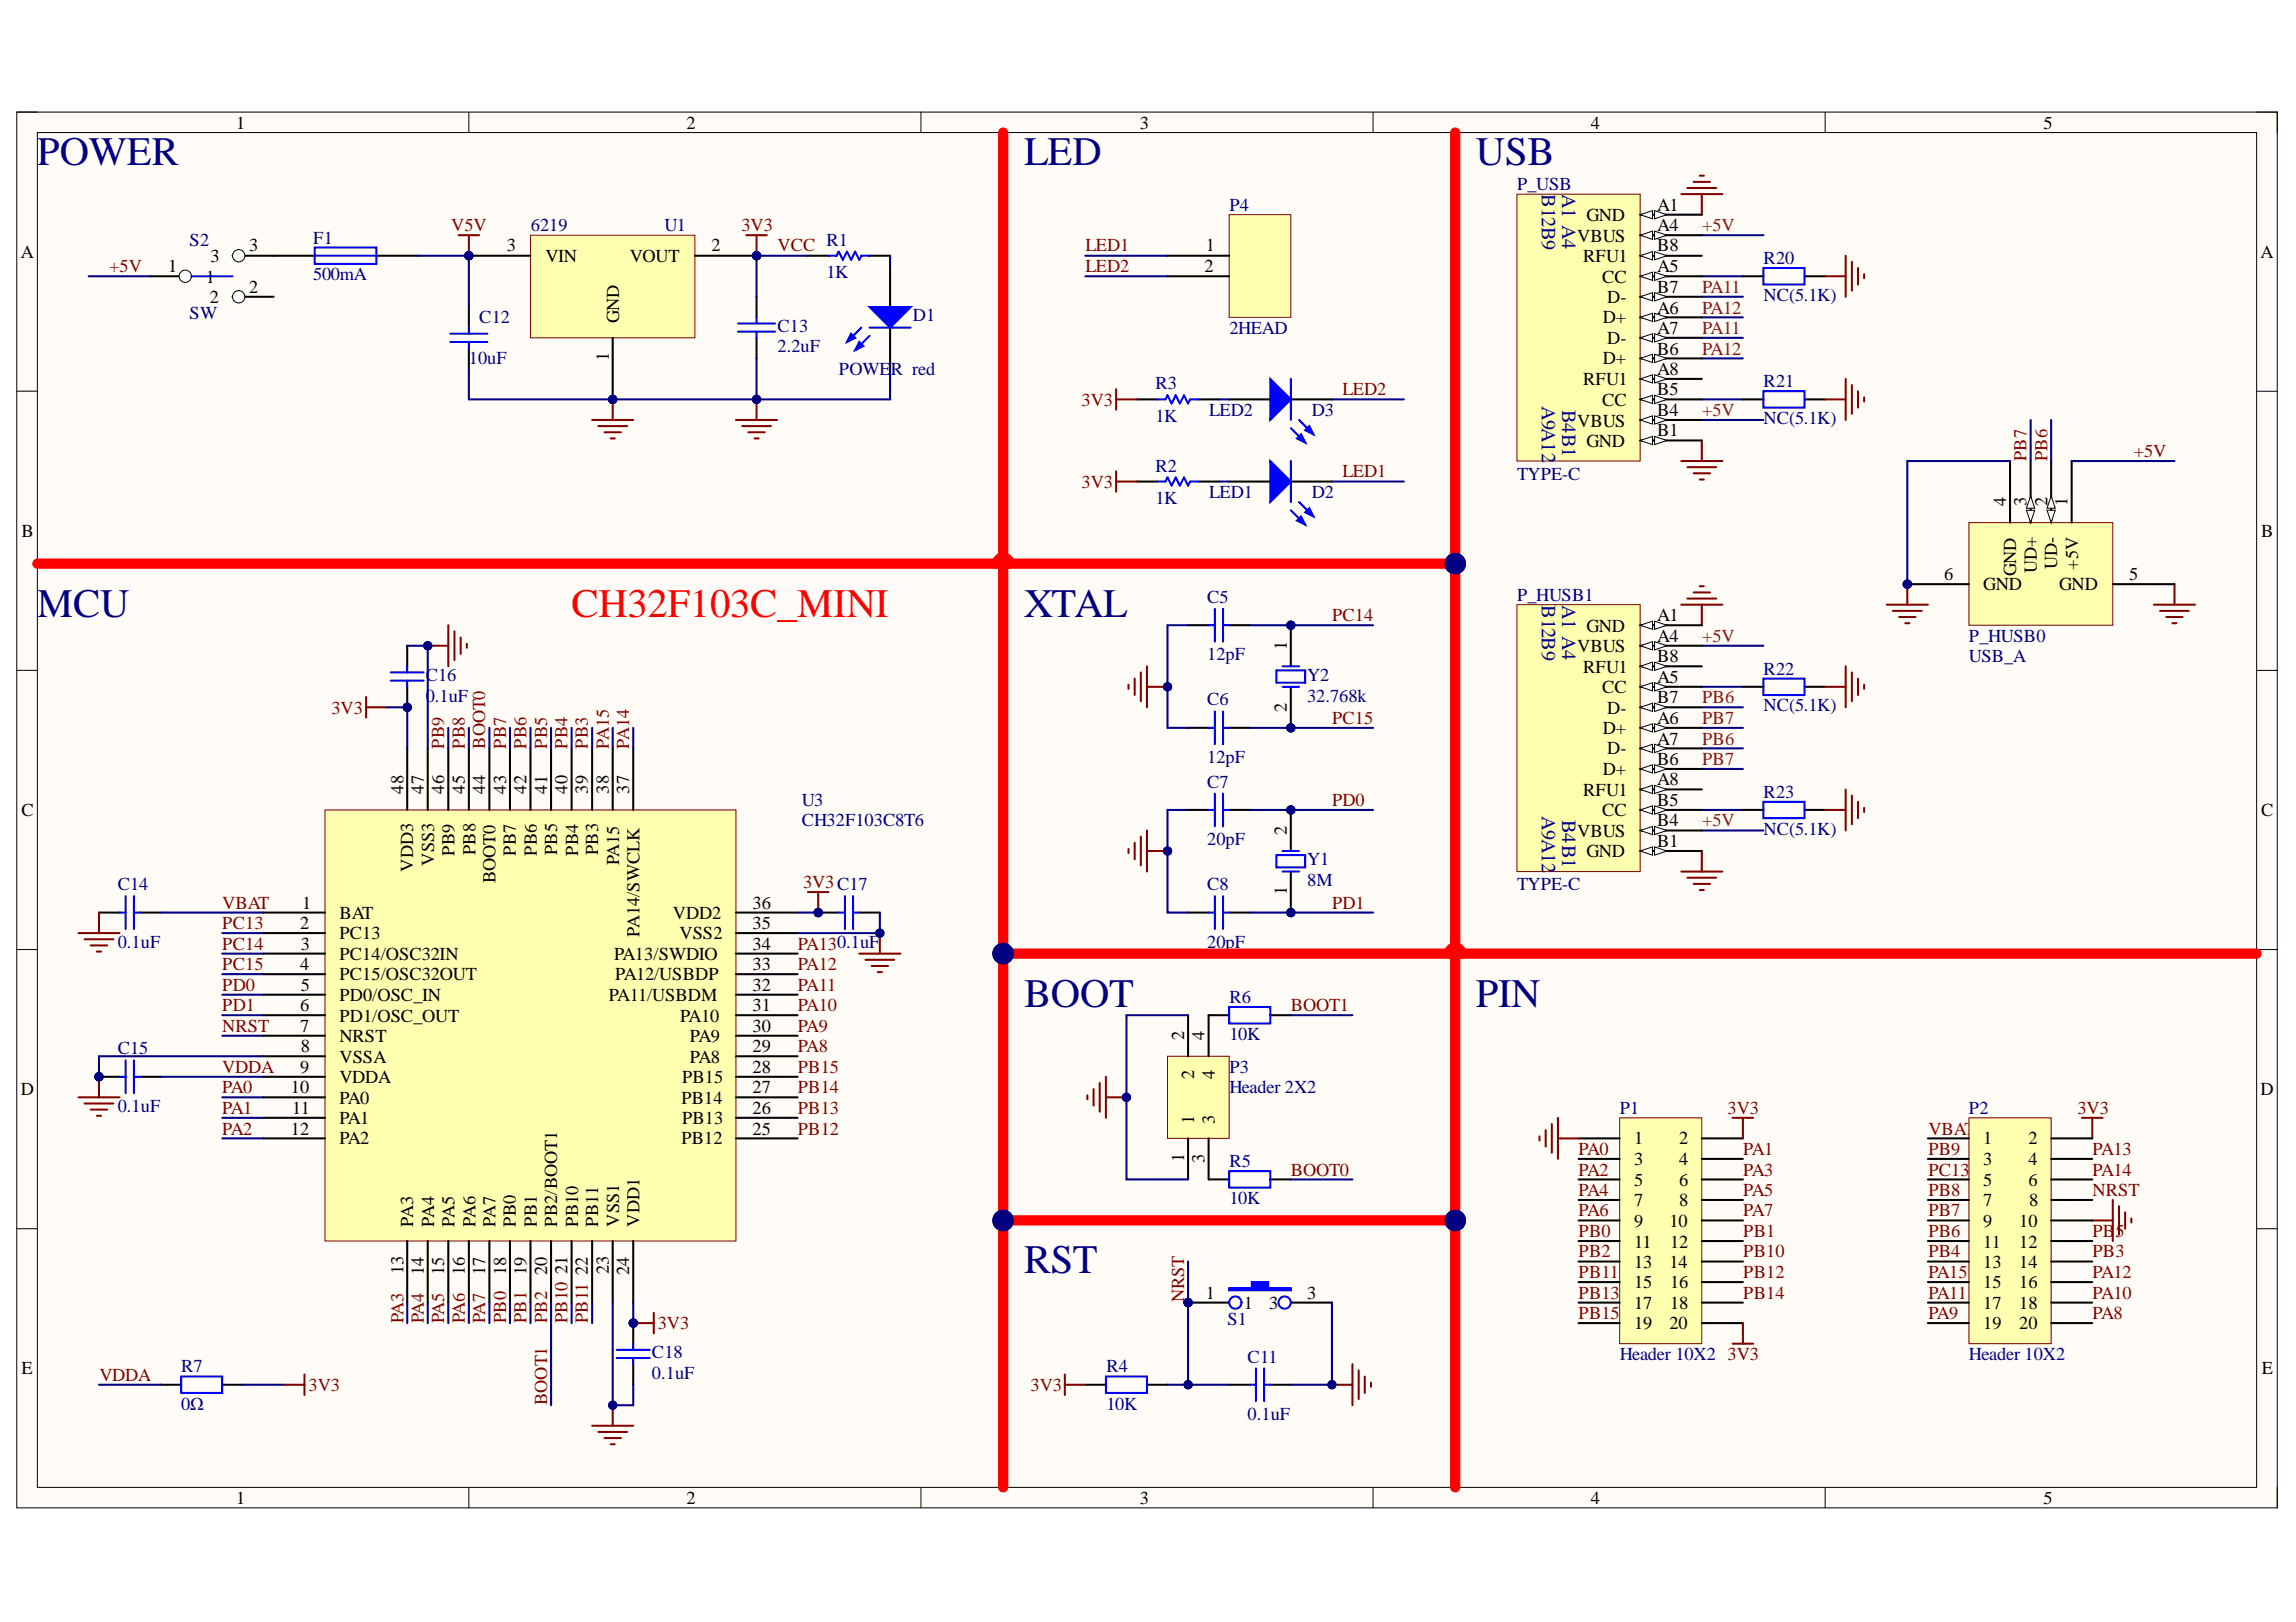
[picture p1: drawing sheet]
<svg xmlns="http://www.w3.org/2000/svg" width="297mm" height="210mm" viewBox="0 0 297 210" stroke-linecap="round" stroke-linejoin="round" font-family="sans-serif">
<defs><g id="words">
<g font-size="5.2" fill="#000080">
<text x="4.8" y="21.3">POWER</text>
<text x="132.5" y="21.3">LED</text>
<text x="190.9" y="21.3">USB</text>
<text x="4.8" y="79.8">MCU</text>
<text x="132.5" y="79.8">XTAL</text>
<text x="132.5" y="130.3">BOOT</text>
<text x="190.9" y="130.3">PIN</text>
<text x="132.5" y="164.7">RST</text>
</g>
<text font-size="5.2" fill="#f00" x="73.9" y="79.8">CH32F103C_MINI</text>
<g font-size="2.6" fill="#000080">
<text x="199.5" y="25.1" transform="rotate(90 199.5 25.1)">B12B9</text>
<text x="202.1" y="25.1" transform="rotate(90 202.1 25.1)">A1 A4</text>
<text x="199.5" y="52.5" transform="rotate(90 199.5 52.5)">A9A12</text>
<text x="202.1" y="53" transform="rotate(90 202.1 53)">B4B1</text>
<text x="199.5" y="78.3" transform="rotate(90 199.5 78.3)">B12B9</text>
<text x="202.1" y="78.3" transform="rotate(90 202.1 78.3)">A1 A4</text>
<text x="199.5" y="105.6" transform="rotate(90 199.5 105.6)">A9A12</text>
<text x="202.1" y="106.2" transform="rotate(90 202.1 106.2)">B4B1</text>
</g>
<g font-size="2.4">
<text x="30.5" y="16.6">1</text>
<text x="88.8" y="16.6">2</text>
<text x="147.5" y="16.6">3</text>
<text x="205.8" y="16.6">4</text>
<text x="264.4" y="16.6">5</text>
<text x="205.2" y="28.6">GND</text>
<text x="214.4" y="27.3">A1</text>
<text x="214.4" y="29.9">A4</text>
<text x="2.7" y="33.4">A</text>
<text x="21.7" y="35.2">1</text>
<text x="27.2" y="33.9">3</text>
<text x="32.2" y="32.5">3</text>
<text x="65.6" y="32.5">3</text>
<text x="70.6" y="33.9">VIN</text>
<text x="81.5" y="33.9">VOUT</text>
<text x="92" y="32.5">2</text>
<text x="155.8" y="35.2">2</text>
<text x="156" y="32.5">1</text>
<text x="204.1" y="31.3">VBUS</text>
<text x="204.8" y="33.9">RFU1</text>
<text x="214.4" y="32.5">B8</text>
<text x="214.4" y="35.2">A5</text>
<text x="292.5" y="33.4">A</text>
<text x="26.6" y="36.6">1</text>
<text x="27.2" y="39.2">2</text>
<text x="32.2" y="37.9">2</text>
<text x="80.1" y="41.8" transform="rotate(-90 80.1 41.8)">GND</text>
<text x="207.3" y="36.6">CC</text>
<text x="207.3" y="41.8">D+</text>
<text x="207.9" y="39.2">D-</text>
<text x="214.4" y="37.9">B7</text>
<text x="214.4" y="40.6">A6</text>
<text x="78.8" y="46.7" transform="rotate(-90 78.8 46.7)">1</text>
<text x="207.3" y="47.2">D+</text>
<text x="207.9" y="44.5">D-</text>
<text x="214.4" y="45.9">B6</text>
<text x="214.4" y="43.2">A7</text>
<text x="204.8" y="49.9">RFU1</text>
<text x="207.3" y="52.5">CC</text>
<text x="214.4" y="53.8">B4</text>
<text x="214.4" y="51.1">B5</text>
<text x="214.4" y="48.5">A8</text>
<text x="204.1" y="55.2">VBUS</text>
<text x="205.2" y="57.8">GND</text>
<text x="214.4" y="56.5">B1</text>
<text x="259.5" y="65.5" transform="rotate(-90 259.5 65.5)">4</text>
<text x="262.2" y="65.5" transform="rotate(-90 262.2 65.5)">3</text>
<text x="264.9" y="65.5" transform="rotate(-90 264.9 65.5)">2</text>
<text x="267.5" y="65.5" transform="rotate(-90 267.5 65.5)">1</text>
<text x="2.8" y="69.5">B</text>
<text x="292.5" y="69.5">B</text>
<text x="251.5" y="75.1">6</text>
<text x="256.6" y="76.4">GND</text>
<text x="260.8" y="74.6" transform="rotate(-90 260.8 74.6)">GND</text>
<text x="263.5" y="74.2" transform="rotate(-90 263.5 74.2)">UD+</text>
<text x="266.1" y="73.6" transform="rotate(-90 266.1 73.6)">UD-</text>
<text x="266.4" y="76.4">GND</text>
<text x="268.9" y="73.7" transform="rotate(-90 268.9 73.7)">+5V</text>
<text x="275.5" y="75.1">5</text>
<text x="205.2" y="81.7">GND</text>
<text x="214.4" y="80.4">A1</text>
<text x="214.4" y="83.1">A4</text>
<text x="166.5" y="84.1" transform="rotate(-90 166.5 84.1)">1</text>
<text x="204.1" y="84.4">VBUS</text>
<text x="204.8" y="87.1">RFU1</text>
<text x="207.3" y="89.7">CC</text>
<text x="214.4" y="85.7">B8</text>
<text x="214.4" y="88.3">A5</text>
<text x="166.5" y="92.1" transform="rotate(-90 166.5 92.1)">2</text>
<text x="207.3" y="95">D+</text>
<text x="207.9" y="92.4">D-</text>
<text x="214.4" y="91">B7</text>
<text x="214.4" y="93.7">A6</text>
<text x="207.3" y="100.3">D+</text>
<text x="207.9" y="97.6">D-</text>
<text x="214.4" y="99">B6</text>
<text x="214.4" y="96.4">A7</text>
<text x="214.4" y="101.6">A8</text>
<text x="2.8" y="105.7">C</text>
<text x="52.2" y="102.7" transform="rotate(-90 52.2 102.7)">48</text>
<text x="54.8" y="102.7" transform="rotate(-90 54.8 102.7)">47</text>
<text x="57.4" y="102.7" transform="rotate(-90 57.4 102.7)">46</text>
<text x="60.1" y="102.7" transform="rotate(-90 60.1 102.7)">45</text>
<text x="62.8" y="102.7" transform="rotate(-90 62.8 102.7)">44</text>
<text x="65.5" y="102.7" transform="rotate(-90 65.5 102.7)">43</text>
<text x="68.1" y="102.7" transform="rotate(-90 68.1 102.7)">42</text>
<text x="70.8" y="102.7" transform="rotate(-90 70.8 102.7)">41</text>
<text x="73.4" y="102.7" transform="rotate(-90 73.4 102.7)">40</text>
<text x="76.1" y="102.7" transform="rotate(-90 76.1 102.7)">39</text>
<text x="78.8" y="102.7" transform="rotate(-90 78.8 102.7)">38</text>
<text x="81.4" y="102.7" transform="rotate(-90 81.4 102.7)">37</text>
<text x="204.8" y="103">RFU1</text>
<text x="207.3" y="105.7">CC</text>
<text x="214.4" y="106.9">B4</text>
<text x="214.4" y="104.3">B5</text>
<text x="292.5" y="105.7">C</text>
<text x="53.5" y="112.8" transform="rotate(-90 53.5 112.8)">VDD3</text>
<text x="56.2" y="112.1" transform="rotate(-90 56.2 112.1)">VSS3</text>
<text x="58.8" y="110.7" transform="rotate(-90 58.8 110.7)">PB9</text>
<text x="61.5" y="110.6" transform="rotate(-90 61.5 110.6)">PB8</text>
<text x="66.7" y="110.7" transform="rotate(-90 66.7 110.7)">PB7</text>
<text x="69.5" y="110.7" transform="rotate(-90 69.5 110.7)">PB6</text>
<text x="72.1" y="110.6" transform="rotate(-90 72.1 110.6)">PB5</text>
<text x="74.8" y="110.7" transform="rotate(-90 74.8 110.7)">PB4</text>
<text x="77.4" y="110.6" transform="rotate(-90 77.4 110.6)">PB3</text>
<text x="80.1" y="112" transform="rotate(-90 80.1 112)">PA15</text>
<text x="166.5" y="108" transform="rotate(-90 166.5 108)">2</text>
<text x="204.1" y="108.3">VBUS</text>
<text x="205.2" y="110.9">GND</text>
<text x="214.4" y="109.6">B1</text>
<text x="39.1" y="117.6">1</text>
<text x="43.9" y="118.9">BAT</text>
<text x="64.1" y="114.3" transform="rotate(-90 64.1 114.3)">BOOT0</text>
<text x="87.1" y="118.9">VDD2</text>
<text x="97.4" y="117.6">36</text>
<text x="166.5" y="115.8" transform="rotate(-90 166.5 115.8)">1</text>
<text x="38.8" y="120.2">2</text>
<text x="38.8" y="125.5">4</text>
<text x="38.9" y="122.9">3</text>
<text x="43.9" y="121.6">PC13</text>
<text x="43.9" y="124.3">PC14/OSC32IN</text>
<text x="79.4" y="124.3">PA13/SWDIO</text>
<text x="82.7" y="121.2" transform="rotate(-90 82.7 121.2)">PA14/SWCLK</text>
<text x="87.9" y="121.6">VSS2</text>
<text x="97.4" y="125.5">33</text>
<text x="97.4" y="122.9">34</text>
<text x="97.4" y="120.2">35</text>
<text x="38.8" y="130.8">6</text>
<text x="38.9" y="128.2">5</text>
<text x="43.9" y="126.9">PC15/OSC32OUT</text>
<text x="43.9" y="129.5">PD0/OSC_IN</text>
<text x="78.8" y="129.5">PA11/USBDM</text>
<text x="79.6" y="126.9">PA12/USBDP</text>
<text x="97.4" y="130.8">31</text>
<text x="97.4" y="128.2">32</text>
<text x="38.8" y="133.6">7</text>
<text x="38.9" y="136.2">8</text>
<text x="43.9" y="132.2">PD1/OSC_OUT</text>
<text x="43.9" y="134.8">NRST</text>
<text x="43.9" y="137.5">VSSA</text>
<text x="88" y="132.2">PA10</text>
<text x="89.3" y="137.5">PA8</text>
<text x="89.3" y="134.8">PA9</text>
<text x="97.4" y="136.2">29</text>
<text x="97.4" y="133.6">30</text>
<text x="153.2" y="134.6" transform="rotate(-90 153.2 134.6)">2</text>
<text x="155.8" y="134.6" transform="rotate(-90 155.8 134.6)">4</text>
<text x="2.7" y="141.8">D</text>
<text x="37.6" y="141.5">10</text>
<text x="38.8" y="138.8">9</text>
<text x="43.9" y="140.1">VDDA</text>
<text x="43.9" y="142.9">PA0</text>
<text x="88.2" y="142.9">PB14</text>
<text x="88.2" y="140.1">PB15</text>
<text x="97.4" y="141.5">27</text>
<text x="97.4" y="138.8">28</text>
<text x="154.5" y="139.6" transform="rotate(-90 154.5 139.6)">2</text>
<text x="157.2" y="139.6" transform="rotate(-90 157.2 139.6)">4</text>
<text x="292.5" y="141.8">D</text>
<text x="37.6" y="146.8">12</text>
<text x="37.8" y="144.1">11</text>
<text x="43.9" y="145.5">PA1</text>
<text x="43.9" y="148.1">PA2</text>
<text x="88.2" y="148.1">PB12</text>
<text x="88.2" y="145.5">PB13</text>
<text x="97.4" y="146.8">25</text>
<text x="97.4" y="144.1">26</text>
<text x="154.5" y="145.5" transform="rotate(-90 154.5 145.5)">1</text>
<text x="157.2" y="145.5" transform="rotate(-90 157.2 145.5)">3</text>
<text x="211.4" y="148.1">1</text>
<text x="217.2" y="148.1">2</text>
<text x="256.6" y="148.1">1</text>
<text x="262.4" y="148.1">2</text>
<text x="153.2" y="150.4" transform="rotate(-90 153.2 150.4)">1</text>
<text x="155.8" y="150.5" transform="rotate(-90 155.8 150.5)">3</text>
<text x="211.4" y="150.8">3</text>
<text x="211.4" y="153.4">5</text>
<text x="217.2" y="150.8">4</text>
<text x="217.2" y="153.4">6</text>
<text x="256.6" y="150.8">3</text>
<text x="256.6" y="153.4">5</text>
<text x="262.4" y="150.8">4</text>
<text x="262.4" y="153.4">6</text>
<text x="53.5" y="158.7" transform="rotate(-90 53.5 158.7)">PA3</text>
<text x="56.2" y="158.7" transform="rotate(-90 56.2 158.7)">PA4</text>
<text x="58.8" y="158.7" transform="rotate(-90 58.8 158.7)">PA5</text>
<text x="61.5" y="158.7" transform="rotate(-90 61.5 158.7)">PA6</text>
<text x="64.1" y="158.7" transform="rotate(-90 64.1 158.7)">PA7</text>
<text x="66.7" y="158.7" transform="rotate(-90 66.7 158.7)">PB0</text>
<text x="69.5" y="158.7" transform="rotate(-90 69.5 158.7)">PB1</text>
<text x="72.1" y="158.7" transform="rotate(-90 72.1 158.7)">PB2/BOOT1</text>
<text x="74.8" y="158.7" transform="rotate(-90 74.8 158.7)">PB10</text>
<text x="77.4" y="158.7" transform="rotate(-90 77.4 158.7)">PB11</text>
<text x="80.1" y="158.7" transform="rotate(-90 80.1 158.7)">VSS1</text>
<text x="82.7" y="158.7" transform="rotate(-90 82.7 158.7)">VDD1</text>
<text x="211.4" y="156.1">7</text>
<text x="211.4" y="158.7">9</text>
<text x="211.4" y="161.4">11</text>
<text x="216" y="158.7">10</text>
<text x="216.1" y="161.4">12</text>
<text x="217.2" y="156.1">8</text>
<text x="256.6" y="156.1">7</text>
<text x="256.6" y="158.7">9</text>
<text x="256.6" y="161.4">11</text>
<text x="261.2" y="158.7">10</text>
<text x="261.2" y="161.4">12</text>
<text x="262.5" y="156.1">8</text>
<text x="52.2" y="164.9" transform="rotate(-90 52.2 164.9)">13</text>
<text x="54.8" y="165" transform="rotate(-90 54.8 165)">14</text>
<text x="57.4" y="165" transform="rotate(-90 57.4 165)">15</text>
<text x="60.1" y="165" transform="rotate(-90 60.1 165)">16</text>
<text x="62.8" y="165" transform="rotate(-90 62.8 165)">17</text>
<text x="65.5" y="165" transform="rotate(-90 65.5 165)">18</text>
<text x="68.1" y="165" transform="rotate(-90 68.1 165)">19</text>
<text x="70.8" y="165" transform="rotate(-90 70.8 165)">20</text>
<text x="73.4" y="164.8" transform="rotate(-90 73.4 164.8)">21</text>
<text x="76.1" y="165" transform="rotate(-90 76.1 165)">22</text>
<text x="78.8" y="164.9" transform="rotate(-90 78.8 164.9)">23</text>
<text x="81.4" y="165" transform="rotate(-90 81.4 165)">24</text>
<text x="211.4" y="164.1">13</text>
<text x="211.4" y="166.7">15</text>
<text x="216" y="164.1">14</text>
<text x="216.1" y="166.7">16</text>
<text x="256.6" y="164.1">13</text>
<text x="256.6" y="166.7">15</text>
<text x="261.2" y="164.1">14</text>
<text x="261.2" y="166.7">16</text>
<text x="156" y="168">1</text>
<text x="160.9" y="169.4">1</text>
<text x="164.2" y="169.4">3</text>
<text x="169.1" y="168">3</text>
<text x="211.4" y="169.4">17</text>
<text x="211.4" y="172">19</text>
<text x="216" y="172">20</text>
<text x="216.1" y="169.4">18</text>
<text x="256.6" y="169.4">17</text>
<text x="256.6" y="172">19</text>
<text x="261.2" y="169.4">18</text>
<text x="261.2" y="172">20</text>
<text x="2.8" y="177.8">E</text>
<text x="292.6" y="177.8">E</text>
<text x="30.5" y="194.6">1</text>
<text x="88.8" y="194.6">2</text>
<text x="147.5" y="194.6">3</text>
<text x="205.8" y="194.6">4</text>
<text x="264.4" y="194.6">5</text>
</g>
<g font-size="2.4" fill="#800000">
<text x="58.4" y="29.9">V5V</text>
<text x="95.9" y="29.9">3V3</text>
<text x="14.1" y="35.2">+5V</text>
<text x="100.6" y="32.5">VCC</text>
<text x="140.4" y="32.5">LED1</text>
<text x="140.4" y="35.2">LED2</text>
<text x="139.9" y="52.5">3V3</text>
<text x="173.7" y="51.1">LED2</text>
<text x="262.2" y="59.7" transform="rotate(-90 262.2 59.7)">PB7</text>
<text x="264.9" y="59.7" transform="rotate(-90 264.9 59.7)">PB6</text>
<text x="276" y="59.2">+5V</text>
<text x="139.9" y="63.1">3V3</text>
<text x="173.7" y="61.8">LED1</text>
<text x="172.3" y="80.4">PC14</text>
<text x="42.9" y="92.4">3V3</text>
<text x="172.3" y="93.7">PC15</text>
<text x="57.4" y="96.9" transform="rotate(-90 57.4 96.9)">PB9</text>
<text x="60.1" y="96.9" transform="rotate(-90 60.1 96.9)">PB8</text>
<text x="62.8" y="96.9" transform="rotate(-90 62.8 96.9)">BOOT0</text>
<text x="65.5" y="96.9" transform="rotate(-90 65.5 96.9)">PB7</text>
<text x="68.1" y="96.9" transform="rotate(-90 68.1 96.9)">PB6</text>
<text x="70.8" y="96.9" transform="rotate(-90 70.8 96.9)">PB5</text>
<text x="73.4" y="96.9" transform="rotate(-90 73.4 96.9)">PB4</text>
<text x="76.1" y="96.9" transform="rotate(-90 76.1 96.9)">PB3</text>
<text x="78.8" y="96.9" transform="rotate(-90 78.8 96.9)">PA15</text>
<text x="81.4" y="96.9" transform="rotate(-90 81.4 96.9)">PA14</text>
<text x="172.3" y="104.3">PD0</text>
<text x="28.8" y="117.6">VBAT</text>
<text x="103.9" y="115">3V3C17</text>
<text x="172.3" y="117.6">PD1</text>
<text x="28.8" y="120.2">PC13</text>
<text x="28.8" y="122.9">PC14</text>
<text x="28.8" y="125.5">PC15</text>
<text x="103.2" y="122.9">PA130.1uF</text>
<text x="103.2" y="125.5">PA12</text>
<text x="28.8" y="128.2">PD0</text>
<text x="28.8" y="130.8">PD1</text>
<text x="103.2" y="128.2">PA11</text>
<text x="103.2" y="130.8">PA10</text>
<text x="167" y="130.8">BOOT1</text>
<text x="28.8" y="133.6">NRST</text>
<text x="103.2" y="133.6">PA9</text>
<text x="103.2" y="136.2">PA8</text>
<text x="28.8" y="141.5">PA0</text>
<text x="28.8" y="138.8">VDDA</text>
<text x="103.2" y="138.8">PB15</text>
<text x="103.2" y="141.5">PB14</text>
<text x="28.8" y="144.1">PA1</text>
<text x="28.8" y="146.8">PA2</text>
<text x="103.2" y="144.1">PB13</text>
<text x="103.2" y="146.8">PB12</text>
<text x="204.2" y="149.4">PA0</text>
<text x="223.5" y="144.1">3V3</text>
<text x="225.5" y="149.4">PA1</text>
<text x="249.5" y="149.4">PB9</text>
<text x="249.5" y="146.8">VBAT</text>
<text x="268.8" y="144.1">3V3</text>
<text x="270.7" y="149.4">PA13</text>
<text x="167" y="152.2">BOOT0</text>
<text x="204.2" y="152.2">PA2</text>
<text x="204.2" y="154.8">PA4</text>
<text x="225.5" y="152.2">PA3</text>
<text x="225.5" y="154.8">PA5</text>
<text x="249.5" y="154.8">PB8</text>
<text x="249.5" y="152.2">PC13</text>
<text x="270.7" y="152.2">PA14</text>
<text x="270.7" y="154.8">NRST</text>
<text x="204.2" y="157.4">PA6</text>
<text x="204.2" y="160.1">PB0</text>
<text x="225.5" y="157.4">PA7</text>
<text x="225.5" y="160.1">PB1</text>
<text x="249.5" y="160.1">PB6</text>
<text x="249.5" y="157.4">PB7</text>
<text x="270.7" y="160.1">PB</text>
<text x="273.7" y="160.1">5</text>
<text x="204.2" y="162.7">PB2</text>
<text x="204.2" y="165.4">PB11</text>
<text x="225.5" y="162.7">PB10</text>
<text x="225.5" y="165.4">PB12</text>
<text x="249.5" y="162.7">PB4</text>
<text x="249.5" y="165.4">PA15</text>
<text x="270.7" y="165.4">PA12</text>
<text x="270.7" y="162.7">PB3</text>
<text x="52.2" y="171.3" transform="rotate(-90 52.2 171.3)">PA3</text>
<text x="54.8" y="171.3" transform="rotate(-90 54.8 171.3)">PA4</text>
<text x="57.4" y="171.3" transform="rotate(-90 57.4 171.3)">PA5</text>
<text x="60.1" y="171.3" transform="rotate(-90 60.1 171.3)">PA6</text>
<text x="62.8" y="171.3" transform="rotate(-90 62.8 171.3)">PA7</text>
<text x="65.5" y="171.3" transform="rotate(-90 65.5 171.3)">PB0</text>
<text x="68.1" y="171.3" transform="rotate(-90 68.1 171.3)">PB1</text>
<text x="70.8" y="171.3" transform="rotate(-90 70.8 171.3)">PB2</text>
<text x="73.4" y="171.3" transform="rotate(-90 73.4 171.3)">PB10</text>
<text x="76.1" y="171.3" transform="rotate(-90 76.1 171.3)">PB11</text>
<text x="85.1" y="172">3V3</text>
<text x="153.2" y="168.5" transform="rotate(-90 153.2 168.5)">NRST</text>
<text x="204.2" y="168">PB13</text>
<text x="204.2" y="170.7">PB15</text>
<text x="225.5" y="168">PB14</text>
<text x="249.5" y="170.7">PA9</text>
<text x="249.5" y="168">PA11</text>
<text x="270.7" y="170.7">PA8</text>
<text x="270.7" y="168">PA10</text>
<text x="12.9" y="178.7">VDDA</text>
<text x="223.5" y="176">3V3</text>
<text x="39.9" y="180">3V3</text>
<text x="70.8" y="181.8" transform="rotate(-90 70.8 181.8)">BOOT1</text>
<text x="133.3" y="180">3V3</text>
</g>
<g font-size="2.4" fill="#000080">
<text x="68.7" y="29.9">6219</text>
<text x="86" y="29.9">U1</text>
<text x="159" y="27.3">P4</text>
<text x="196.3" y="24.6">P_USB</text>
<text x="24.5" y="31.8">S2</text>
<text x="40.5" y="31.5">F1</text>
<text x="106.9" y="31.8">R1</text>
<text x="228.2" y="34.1">R20</text>
<text x="24.5" y="41.3">SW</text>
<text x="40.5" y="36.3">500mA</text>
<text x="62" y="41.8">C12</text>
<text x="106.9" y="36">1K</text>
<text x="118.1" y="41.6">D1</text>
<text x="228.2" y="39">NC(5.1K)</text>
<text x="60.7" y="47.2">10uF</text>
<text x="100.6" y="42.9">C13</text>
<text x="100.6" y="45.6">2.2uF</text>
<text x="159" y="43.2">2HEAD</text>
<text x="108.5" y="48.5">POWER red</text>
<text x="149.5" y="50.4">R3</text>
<text x="156.4" y="53.8">LED2</text>
<text x="169.7" y="53.8">D3</text>
<text x="228.2" y="50.1">R21</text>
<text x="149.5" y="54.6">1K</text>
<text x="228.2" y="54.9">NC(5.1K)</text>
<text x="149.5" y="65.3">1K</text>
<text x="149.5" y="61">R2</text>
<text x="156.4" y="64.5">LED1</text>
<text x="169.7" y="64.5">D2</text>
<text x="196.3" y="62.1">TYPE-C</text>
<text x="196.3" y="77.8">P_HUSB1</text>
<text x="156.2" y="78">C5</text>
<text x="254.7" y="83.1">P_HUSB0</text>
<text x="55.1" y="88.1">C16</text>
<text x="156.2" y="85.5">12pF</text>
<text x="169.1" y="88.1">Y2</text>
<text x="228.2" y="87.3">R22</text>
<text x="254.7" y="85.7">USB_A</text>
<text x="55.1" y="90.8">0.1uF</text>
<text x="156.2" y="91.3">C6</text>
<text x="169.1" y="90.8">32.768k</text>
<text x="228.2" y="92">NC(5.1K)</text>
<text x="156.2" y="98.7">12pF</text>
<text x="156.2" y="101.9">C7</text>
<text x="103.7" y="104.3">U3</text>
<text x="103.7" y="106.9">CH32F103C8T6</text>
<text x="228.2" y="103.2">R23</text>
<text x="156.2" y="109.4">20pF</text>
<text x="169.1" y="112">Y1</text>
<text x="228.2" y="108">NC(5.1K)</text>
<text x="15.2" y="115.2">C14</text>
<text x="156.2" y="115.2">C8</text>
<text x="169.1" y="114.6">8M</text>
<text x="196.3" y="115.2">TYPE-C</text>
<text x="15.2" y="122.6">0.1uF</text>
<text x="156.2" y="122.6">20pF</text>
<text x="159" y="129.8">R6</text>
<text x="15.2" y="136.4">C15</text>
<text x="159" y="134.6">10K</text>
<text x="15.2" y="143.9">0.1uF</text>
<text x="159" y="138.8">P3</text>
<text x="159" y="141.5">Header 2X2</text>
<text x="209.5" y="144.1">P1</text>
<text x="254.7" y="144.1">P2</text>
<text x="159" y="151.1">R5</text>
<text x="159" y="155.9">10K</text>
<text x="158.8" y="171.5">S1</text>
<text x="23.4" y="177.6">R7</text>
<text x="84.3" y="175.7">C18</text>
<text x="84.3" y="178.4">0.1uF</text>
<text x="143.1" y="177.6">R4</text>
<text x="161.4" y="176.3">C11</text>
<text x="209.5" y="176">Header 10X2</text>
<text x="254.7" y="176">Header 10X2</text>
<text x="23.4" y="182.4">0Ω</text>
<text x="143.1" y="182.4">10K</text>
<text x="161.4" y="183.8">0.1uF</text>
</g>
<g font-size="2.4" fill="#781915">
<text x="220.2" y="29.9">+5V</text>
<text x="220.2" y="40.6">PA12</text>
<text x="220.2" y="37.9">PA11</text>
<text x="220.2" y="43.2">PA11</text>
<text x="220.2" y="45.9">PA12</text>
<text x="220.2" y="53.8">+5V</text>
<text x="220.2" y="83.1">+5V</text>
<text x="220.2" y="93.7">PB7</text>
<text x="220.2" y="91">PB6</text>
<text x="220.2" y="96.4">PB6</text>
<text x="220.2" y="99">PB7</text>
<text x="220.2" y="106.9">+5V</text>
</g>
</g></defs>
<path d="M2.2 14.5h292.4v180.6h-292.4z" fill-rule="evenodd" fill="#fffcf8"/>
<path d="M2.2 14.5h292.4v180.6h-292.4z" fill="none" stroke="#000" stroke-width=".13"/>
<path d="M4.8 17.2h287.1v175.3h-287.1z" fill-rule="evenodd" fill="#fffcf8"/>
<g fill="none" stroke="#000" stroke-width=".13">
<path d="M2.2 14.5h2.6M4.8 17.2h287.1v175.3h-287.1zM60.7 14.5v2.7M119.1 14.5v2.7M177.6 14.5v2.7M236.1 14.5v2.7M291.9 14.5h2.7v2.7M2.2 50.6h2.6M291.9 50.6h2.7M2.2 86.8h2.6M291.9 86.8h2.7M2.2 122.9h2.6"/>
<path d="M291.9 122.9h2.7M2.2 159h2.6M291.9 159h2.7M60.7 192.5v2.6M119.1 192.5v2.6M177.6 192.5v2.6M236.1 192.5v2.6M294.6 192.5v2.6"/>
</g>
<path d="M151 136.7h8v10.6h-8z" fill-rule="evenodd" fill="#ffffb0"/>
<path d="M151 136.7h8v10.6h-8z" fill="none" stroke="#800000" stroke-width=".13"/>
<path d="M153.7 131.4v5.3M156.4 131.4v5.3M153.7 147.3v5.3M156.4 147.3v5.3" fill="none" stroke="#000" stroke-width=".26"/>
<path d="M153.7 131.4h-8v21.2h8" fill="none" stroke="#000080" stroke-width=".26"/>
<circle cx="145.7" cy="142" r=".53" fill="#000080"/>
<circle cx="145.7" cy="142" r=".53" fill="none" stroke="#000080" stroke-width=".13"/>
<path d="M143.1 139.3v5.4M140.7 141.7v.6M141.5 140.9v2.2M142.3 140.1v3.8M143.1 142h2.6" fill="none" stroke="#800000" stroke-width=".26"/>
<circle cx="145.7" cy="142" r=".53" fill="#000080"/>
<circle cx="145.7" cy="142" r=".53" fill="none" stroke="#000080" stroke-width=".13"/>
<path d="M140.4 179.2h2.7M148.4 179.2h2.6M159 179.2h2.7M164.3 179.2h2.7" fill="none" stroke="#000" stroke-width=".26"/>
<path d="M143.1 178.1h5.3v2.2h-5.3zM161.7 179.2h.8M162.5 177.1v4.2M163.5 177.1v4.2M163.5 179.2h.8" fill="none" stroke="#00f" stroke-width=".26"/>
<circle cx="153.7" cy="168.6" r=".53" fill="#000080"/>
<circle cx="153.7" cy="168.6" r=".53" fill="none" stroke="#000080" stroke-width=".13"/>
<path d="M153.7 168.6h5.3" fill="none" stroke="#000" stroke-width=".26"/>
<circle cx="153.7" cy="168.6" r=".53" fill="#000080"/>
<circle cx="153.7" cy="168.6" r=".53" fill="none" stroke="#000080" stroke-width=".13"/>
<path d="M167 168.6h5.3" fill="none" stroke="#000" stroke-width=".26"/>
<path d="M159 166.7h2.9v-.8h2.2v.8h2.9v.3h-8z" fill-rule="evenodd" fill="#00f"/>
<g fill="none" stroke="#00f" stroke-width=".26">
<path d="M159 166.7h2.9v-.8h2.2v.8h2.9v.3h-8z"/>
<circle cx="159.8" cy="168.6" r=".8"/>
<circle cx="166.2" cy="168.6" r=".8"/>
</g>
<path d="M151 179.2h8" fill="none" stroke="#000080" stroke-width=".26"/>
<circle cx="153.7" cy="179.2" r=".53" fill="#000080"/>
<circle cx="153.7" cy="179.2" r=".53" fill="none" stroke="#000080" stroke-width=".13"/>
<path d="M153.7 163.3v15.9" fill="none" stroke="#000080" stroke-width=".26"/>
<circle cx="153.7" cy="179.2" r=".53" fill="#000080"/>
<circle cx="153.7" cy="179.2" r=".53" fill="none" stroke="#000080" stroke-width=".13"/>
<circle cx="153.7" cy="168.6" r=".53" fill="#000080"/>
<circle cx="153.7" cy="168.6" r=".53" fill="none" stroke="#000080" stroke-width=".13"/>
<path d="M172.3 168.6v10.6h-5.3" fill="none" stroke="#000080" stroke-width=".26"/>
<circle cx="172.3" cy="179.2" r=".53" fill="#000080"/>
<circle cx="172.3" cy="179.2" r=".53" fill="none" stroke="#000080" stroke-width=".13"/>
<path d="M172.3 179.2h2.7M175 176.5v5.4M175.8 177.3v3.8M176.6 178.1v2.2M177.4 178.9v.6" fill="none" stroke="#800000" stroke-width=".26"/>
<circle cx="172.3" cy="179.2" r=".53" fill="#000080"/>
<circle cx="172.3" cy="179.2" r=".53" fill="none" stroke="#000080" stroke-width=".13"/>
<path d="M137.8 177.9v2.6M137.8 179.2h2.6" fill="none" stroke="#800000" stroke-width=".26"/>
<circle cx="153.7" cy="168.6" r=".53" fill="#000080"/>
<circle cx="153.7" cy="168.6" r=".53" fill="none" stroke="#000080" stroke-width=".13"/>
<circle cx="167" cy="80.9" r=".53" fill="#000080"/>
<circle cx="167" cy="80.9" r=".53" fill="none" stroke="#000080" stroke-width=".13"/>
<circle cx="167" cy="94.2" r=".53" fill="#000080"/>
<circle cx="167" cy="94.2" r=".53" fill="none" stroke="#000080" stroke-width=".13"/>
<path d="M167 80.9v5.3" fill="none" stroke="#000" stroke-width=".26"/>
<circle cx="167" cy="80.9" r=".53" fill="#000080"/>
<circle cx="167" cy="80.9" r=".53" fill="none" stroke="#000080" stroke-width=".13"/>
<path d="M167 88.9v5.3" fill="none" stroke="#000" stroke-width=".26"/>
<circle cx="167" cy="94.2" r=".53" fill="#000080"/>
<circle cx="167" cy="94.2" r=".53" fill="none" stroke="#000080" stroke-width=".13"/>
<path d="M157.2 78.8v4.2M158.2 78.8v4.2M156.4 94.2h.8M156.4 80.9h.8M157.2 92.1v4.2M158.2 92.1v4.2M158.2 94.2h.8M158.2 80.9h.8M165.1 86.8h3.8v1.5h-3.8zM165.9 88.9h2.2M165.9 86.2h2.2" fill="none" stroke="#00f" stroke-width=".26"/>
<path d="M153.7 94.2h2.7M153.7 80.9h2.7M159 94.2h2.7M159 80.9h2.7" fill="none" stroke="#000" stroke-width=".26"/>
<path d="M146 88.6v.5M146.8 87.8v2.1M147.6 87v3.7M148.4 86.2v5.3M148.4 88.9h2.6" fill="none" stroke="#800000" stroke-width=".26"/>
<circle cx="151" cy="88.9" r=".53" fill="#000080"/>
<circle cx="151" cy="88.9" r=".53" fill="none" stroke="#000080" stroke-width=".13"/>
<path d="M153.7 80.9h-2.7v13.3h2.7" fill="none" stroke="#000080" stroke-width=".26"/>
<circle cx="151" cy="88.9" r=".53" fill="#000080"/>
<circle cx="151" cy="88.9" r=".53" fill="none" stroke="#000080" stroke-width=".13"/>
<path d="M161.7 94.2h15.9" fill="none" stroke="#000080" stroke-width=".26"/>
<circle cx="167" cy="94.2" r=".53" fill="#000080"/>
<circle cx="167" cy="94.2" r=".53" fill="none" stroke="#000080" stroke-width=".13"/>
<path d="M161.7 80.9h15.9" fill="none" stroke="#000080" stroke-width=".26"/>
<circle cx="167" cy="80.9" r=".53" fill="#000080"/>
<circle cx="167" cy="80.9" r=".53" fill="none" stroke="#000080" stroke-width=".13"/>
<circle cx="167" cy="118.1" r=".53" fill="#000080"/>
<circle cx="167" cy="118.1" r=".53" fill="none" stroke="#000080" stroke-width=".13"/>
<circle cx="167" cy="104.8" r=".53" fill="#000080"/>
<circle cx="167" cy="104.8" r=".53" fill="none" stroke="#000080" stroke-width=".13"/>
<path d="M167 112.8v5.3" fill="none" stroke="#000" stroke-width=".26"/>
<circle cx="167" cy="118.1" r=".53" fill="#000080"/>
<circle cx="167" cy="118.1" r=".53" fill="none" stroke="#000080" stroke-width=".13"/>
<path d="M167 104.8v5.3" fill="none" stroke="#000" stroke-width=".26"/>
<circle cx="167" cy="104.8" r=".53" fill="#000080"/>
<circle cx="167" cy="104.8" r=".53" fill="none" stroke="#000080" stroke-width=".13"/>
<path d="M165.1 110.7h3.8v1.6h-3.8zM165.9 110.1h2.2M165.9 112.8h2.2" fill="none" stroke="#00f" stroke-width=".26"/>
<path d="M153.7 104.8h-2.7v13.3h2.7" fill="none" stroke="#000080" stroke-width=".26"/>
<circle cx="151" cy="110.1" r=".53" fill="#000080"/>
<circle cx="151" cy="110.1" r=".53" fill="none" stroke="#000080" stroke-width=".13"/>
<path d="M153.7 104.8h2.7M153.7 118.1h2.7M159 104.8h2.7M159 118.1h2.7" fill="none" stroke="#000" stroke-width=".26"/>
<path d="M156.4 104.8h.8M156.4 118.1h.8M157.2 102.7v4.2M157.2 116v4.2M158.2 102.7v4.2M158.2 116v4.2M158.2 104.8h.8M158.2 118.1h.8" fill="none" stroke="#00f" stroke-width=".26"/>
<path d="M161.7 104.8h15.9" fill="none" stroke="#000080" stroke-width=".26"/>
<circle cx="167" cy="104.8" r=".53" fill="#000080"/>
<circle cx="167" cy="104.8" r=".53" fill="none" stroke="#000080" stroke-width=".13"/>
<path d="M161.7 118.1h15.9" fill="none" stroke="#000080" stroke-width=".26"/>
<circle cx="167" cy="118.1" r=".53" fill="#000080"/>
<circle cx="167" cy="118.1" r=".53" fill="none" stroke="#000080" stroke-width=".13"/>
<path d="M156.4 131.4h2.6M164.3 131.4h2.7M156.4 152.6h2.6M164.3 152.6h2.7" fill="none" stroke="#000" stroke-width=".26"/>
<path d="M159 130.3h5.3v2.1h-5.3zM159 151.6h5.3v2.1h-5.3z" fill="none" stroke="#00f" stroke-width=".26"/>
<path d="M167 131.4h8M167 152.6h8" fill="none" stroke="#000080" stroke-width=".26"/>
<path d="M146 109.9v.5M146.8 109.1v2.1M147.6 108.3v3.7M148.4 107.5v5.3M148.4 110.1h2.6" fill="none" stroke="#800000" stroke-width=".26"/>
<circle cx="151" cy="110.1" r=".53" fill="#000080"/>
<circle cx="151" cy="110.1" r=".53" fill="none" stroke="#000080" stroke-width=".13"/>
<path d="M59.3 30.4h2.7M60.7 30.4v2.7" fill="none" stroke="#800000" stroke-width=".26"/>
<circle cx="60.7" cy="33.1" r=".53" fill="#000080"/>
<circle cx="60.7" cy="33.1" r=".53" fill="none" stroke="#000080" stroke-width=".13"/>
<circle cx="60.7" cy="33.1" r=".53" fill="#000080"/>
<circle cx="60.7" cy="33.1" r=".53" fill="none" stroke="#000080" stroke-width=".13"/>
<circle cx="79.3" cy="51.7" r=".53" fill="#000080"/>
<circle cx="79.3" cy="51.7" r=".53" fill="none" stroke="#000080" stroke-width=".13"/>
<circle cx="97.9" cy="33.1" r=".53" fill="#000080"/>
<circle cx="97.9" cy="33.1" r=".53" fill="none" stroke="#000080" stroke-width=".13"/>
<path d="M68.6 30.4h21.3v13.3h-21.3z" fill-rule="evenodd" fill="#ffffb0"/>
<path d="M68.6 30.4h21.3v13.3h-21.3z" fill="none" stroke="#800000" stroke-width=".13"/>
<path d="M60.7 33.1h7.9" fill="none" stroke="#000" stroke-width=".26"/>
<circle cx="60.7" cy="33.1" r=".53" fill="#000080"/>
<circle cx="60.7" cy="33.1" r=".53" fill="none" stroke="#000080" stroke-width=".13"/>
<path d="M79.3 43.7v8" fill="none" stroke="#000" stroke-width=".26"/>
<circle cx="79.3" cy="51.7" r=".53" fill="#000080"/>
<circle cx="79.3" cy="51.7" r=".53" fill="none" stroke="#000080" stroke-width=".13"/>
<path d="M89.9 33.1h8" fill="none" stroke="#000" stroke-width=".26"/>
<circle cx="97.9" cy="33.1" r=".53" fill="#000080"/>
<circle cx="97.9" cy="33.1" r=".53" fill="none" stroke="#000080" stroke-width=".13"/>
<path d="M35.4 33.1h5.3M48.7 33.1h5.3M60.7 39.7v2.7M60.7 45v2.7" fill="none" stroke="#000" stroke-width=".26"/>
<path d="M40.7 32h8v2.2h-8zM40.7 33.1h8M58.3 44.3h4.8M58.3 43.2h4.8M60.7 42.4v.8M60.7 44.3v.7" fill="none" stroke="#00f" stroke-width=".26"/>
<path d="M96.5 30.4h2.7M97.9 30.4v2.7" fill="none" stroke="#800000" stroke-width=".26"/>
<circle cx="97.9" cy="33.1" r=".53" fill="#000080"/>
<circle cx="97.9" cy="33.1" r=".53" fill="none" stroke="#000080" stroke-width=".13"/>
<path d="M76.6 54.3h5.3M77.4 55.1h3.7M78.2 55.9h2.1M79 56.7h.5M79.3 51.7v2.6" fill="none" stroke="#800000" stroke-width=".26"/>
<circle cx="79.3" cy="51.7" r=".53" fill="#000080"/>
<circle cx="79.3" cy="51.7" r=".53" fill="none" stroke="#000080" stroke-width=".13"/>
<path d="M95.2 54.3h5.3M96 55.1h3.7M96.8 55.9h2.1M97.6 56.7h.5M97.9 51.7v2.6" fill="none" stroke="#800000" stroke-width=".26"/>
<circle cx="97.9" cy="51.7" r=".53" fill="#000080"/>
<circle cx="97.9" cy="51.7" r=".53" fill="none" stroke="#000080" stroke-width=".13"/>
<path d="M97.9 38.4v2.7M97.9 43.7v2.7" fill="none" stroke="#000" stroke-width=".26"/>
<path d="M95.5 42.9h4.8M95.5 41.9h4.8M97.9 41.1v.8M97.9 42.9v.8" fill="none" stroke="#00f" stroke-width=".26"/>
<path d="M104.5 33.1h-6.6v5.3" fill="none" stroke="#000080" stroke-width=".26"/>
<circle cx="97.9" cy="33.1" r=".53" fill="#000080"/>
<circle cx="97.9" cy="33.1" r=".53" fill="none" stroke="#000080" stroke-width=".13"/>
<path d="M115.2 34.4v5.3M115.2 42.4v5.3" fill="none" stroke="#000" stroke-width=".26"/>
<path d="M112.5 39.7h5.3l-2.6 2.7z" fill="#00f"/>
<path d="M112.5 39.7h5.3l-2.6 2.7zM111.4 42.4l-1.8 1.9M112.5 43.5l-1.9 1.8" fill="none" stroke="#00f" stroke-width=".26"/>
<path d="M111.2 44.3l.5 .5-1.1 .5z" fill="#00f"/>
<path d="M111.2 44.3l.5 .5-1.1 .5z" fill="none" stroke="#00f" stroke-width=".26"/>
<path d="M110.1 43.2l.5 .5-1 .6z" fill="#00f"/>
<path d="M107.2 33.1h1l.3-.5 .5 1 .6-1 .5 1 .5-1 .6 1 .2-.5h1.1M110.1 43.2l.5 .5-1 .6zM112.5 42.4h5.3" fill="none" stroke="#00f" stroke-width=".26"/>
<path d="M104.5 33.1h2.7M112.5 33.1h2.7" fill="none" stroke="#000" stroke-width=".26"/>
<path d="M60.7 47.7v4h54.5v-4" fill="none" stroke="#000080" stroke-width=".26"/>
<circle cx="79.3" cy="51.7" r=".53" fill="#000080"/>
<circle cx="79.3" cy="51.7" r=".53" fill="none" stroke="#000080" stroke-width=".13"/>
<circle cx="97.9" cy="51.7" r=".53" fill="#000080"/>
<circle cx="97.9" cy="51.7" r=".53" fill="none" stroke="#000080" stroke-width=".13"/>
<path d="M115.2 33.1v1.3" fill="none" stroke="#000080" stroke-width=".26"/>
<path d="M19.5 35.8h5.3" fill="none" stroke="#000" stroke-width=".26"/>
<circle cx="24" cy="35.8" r=".8" fill="#f8fcff"/>
<circle cx="24" cy="35.8" r=".8" fill="none" stroke="#000" stroke-width=".13"/>
<path d="M30.1 33.1h5.3" fill="none" stroke="#000" stroke-width=".26"/>
<circle cx="30.9" cy="33.1" r=".8" fill="#f8fcff"/>
<circle cx="30.9" cy="33.1" r=".8" fill="none" stroke="#000" stroke-width=".13"/>
<path d="M30.1 38.4h5.3" fill="none" stroke="#000" stroke-width=".26"/>
<circle cx="30.9" cy="38.4" r=".8" fill="#f8fcff"/>
<circle cx="30.9" cy="38.4" r=".8" fill="none" stroke="#000" stroke-width=".13"/>
<path d="M24.8 35.8h5.3" fill="none" stroke="#00f" stroke-width=".26"/>
<path d="M11.5 35.8h8M54 33.1h6.7v6.6" fill="none" stroke="#000080" stroke-width=".26"/>
<circle cx="60.7" cy="33.1" r=".53" fill="#000080"/>
<circle cx="60.7" cy="33.1" r=".53" fill="none" stroke="#000080" stroke-width=".13"/>
<path d="M97.9 46.4v5.3" fill="none" stroke="#000080" stroke-width=".26"/>
<circle cx="97.9" cy="51.7" r=".53" fill="#000080"/>
<circle cx="97.9" cy="51.7" r=".53" fill="none" stroke="#000080" stroke-width=".13"/>
<path d="M244.1 78.3h5.3M244.9 79.1h3.7M245.7 79.8h2.1M246.8 75.6v2.7M246.5 80.6h.5" fill="none" stroke="#800000" stroke-width=".26"/>
<circle cx="246.8" cy="75.6" r=".53" fill="#000080"/>
<circle cx="246.8" cy="75.6" r=".53" fill="none" stroke="#000080" stroke-width=".13"/>
<path d="M278.7 78.3h5.3M279.5 79.1h3.7M280.3 79.8h2.1M281.3 75.6v2.7M281 80.6h.6" fill="none" stroke="#800000" stroke-width=".26"/>
<circle cx="246.8" cy="75.6" r=".53" fill="#000080"/>
<circle cx="246.8" cy="75.6" r=".53" fill="none" stroke="#000080" stroke-width=".13"/>
<path d="M254.7 67.6h18.6v13.3h-18.6z" fill-rule="evenodd" fill="#ffffb0"/>
<path d="M254.7 67.6h18.6v13.3h-18.6z" fill="none" stroke="#800000" stroke-width=".13"/>
<path d="M260 59.7v7.9M268 59.7v7.9M246.8 75.6h7.9" fill="none" stroke="#000" stroke-width=".26"/>
<circle cx="246.8" cy="75.6" r=".53" fill="#000080"/>
<circle cx="246.8" cy="75.6" r=".53" fill="none" stroke="#000080" stroke-width=".13"/>
<path d="M262.7 59.7v7.9" fill="none" stroke="#000" stroke-width=".26"/>
<path d="M262.2 66h1l-.5 1.6z" fill="#f8fcff"/>
<path d="M262.2 66h1l-.5 1.6z" fill="none" stroke="#000" stroke-width=".13"/>
<path d="M262.7 64.2l.5 1.6h-1z" fill="#f8fcff"/>
<path d="M262.7 64.2l.5 1.6h-1z" fill="none" stroke="#000" stroke-width=".13"/>
<path d="M265.4 59.7v7.9" fill="none" stroke="#000" stroke-width=".26"/>
<path d="M264.8 66h1.1l-.5 1.6z" fill="#f8fcff"/>
<path d="M264.8 66h1.1l-.5 1.6z" fill="none" stroke="#000" stroke-width=".13"/>
<path d="M265.4 64.2l.5 1.6h-1.1z" fill="#f8fcff"/>
<path d="M265.4 64.2l.5 1.6h-1.1z" fill="none" stroke="#000" stroke-width=".13"/>
<path d="M273.3 75.6h8" fill="none" stroke="#000" stroke-width=".26"/>
<path d="M260 59.7h-13.2v15.9M262.7 54.3v5.4M265.4 54.3v5.4" fill="none" stroke="#000080" stroke-width=".26"/>
<circle cx="246.8" cy="75.6" r=".53" fill="#000080"/>
<circle cx="246.8" cy="75.6" r=".53" fill="none" stroke="#000080" stroke-width=".13"/>
<path d="M268 59.7h13.3M12.8 179.2h8M31.4 179.2h5.3" fill="none" stroke="#000080" stroke-width=".26"/>
<path d="M269.3 144.7h2.7M270.7 157.9h2.6M270.7 144.7v2.6M273.3 155.3v5.3M274.1 156.1v3.7M274.9 156.9v2.1M275.7 157.7v.5M36.7 179.2h2.7M39.4 177.9v2.6" fill="none" stroke="#800000" stroke-width=".26"/>
<path d="M159 62.3h5.3M167 62.3h5.3M20.8 179.2h2.6M28.8 179.2h2.6" fill="none" stroke="#000" stroke-width=".26"/>
<path d="M23.4 178.1h5.4v2.2h-5.4z" fill="none" stroke="#00f" stroke-width=".26"/>
<path d="M164.3 59.7l2.7 2.6-2.7 2.7z" fill="#00f"/>
<path d="M164.3 59.7l2.7 2.6-2.7 2.7zM167 66l1.9 1.9M168.1 65l1.8 1.8" fill="none" stroke="#00f" stroke-width=".26"/>
<path d="M168.9 66.3l.5-.5 .5 1z" fill="#00f"/>
<path d="M168.9 66.3l.5-.5 .5 1z" fill="none" stroke="#00f" stroke-width=".26"/>
<path d="M168.3 66.8l.6 1.1-1.1-.5z" fill="#00f"/>
<path d="M167 59.7v5.3M149.7 62.3h1.1l.2-.5 .6 1 .5-1 .5 1 .6-1 .5 1 .3-.5h1M168.3 66.8l.6 1.1-1.1-.5z" fill="none" stroke="#00f" stroke-width=".26"/>
<path d="M159 51.7h5.3M167 51.7h5.3M147.1 62.3h2.6M155 62.3h2.7" fill="none" stroke="#000" stroke-width=".26"/>
<path d="M164.3 49l2.7 2.7-2.7 2.6z" fill="#00f"/>
<path d="M164.3 49l2.7 2.7-2.7 2.6zM167 55.4l1.9 1.9M168.1 54.3l1.8 1.9" fill="none" stroke="#00f" stroke-width=".26"/>
<path d="M168.9 55.7l.5-.6 .5 1.1z" fill="#00f"/>
<path d="M168.9 55.7l.5-.6 .5 1.1z" fill="none" stroke="#00f" stroke-width=".26"/>
<path d="M168.3 56.2l.6 1.1-1.1-.6z" fill="#00f"/>
<path d="M149.7 51.7h1.1l.2-.5 .6 1 .5-1 .5 1 .6-1 .5 1 .3-.5h1M167 49v5.3M168.3 56.2l.6 1.1-1.1-.6z" fill="none" stroke="#00f" stroke-width=".26"/>
<path d="M147.1 51.7h2.6M155 51.7h2.7" fill="none" stroke="#000" stroke-width=".26"/>
<path d="M157.7 51.7h1.3M172.3 51.7h9.3M157.7 62.3h1.3M172.3 62.3h9.3" fill="none" stroke="#000080" stroke-width=".26"/>
<path d="M159 27.8h8v13.3h-8z" fill-rule="evenodd" fill="#ffffb0"/>
<path d="M159 27.8h8v13.3h-8z" fill="none" stroke="#800000" stroke-width=".13"/>
<path d="M151 33.1h8M151 35.8h8" fill="none" stroke="#000" stroke-width=".26"/>
<path d="M140.4 33.1h10.6M140.4 35.8h10.6M220.2 83.6h7.9M220.2 88.9h5.3M220.2 91.5h5.3M220.2 94.2h5.3M220.2 96.8h5.3M220.2 99.5h5.3M220.2 107.5h7.9M220.2 104.8h5.3" fill="none" stroke="#000080" stroke-width=".26"/>
<path d="M217.5 78.3h5.3M218.3 77.5h3.7M219.1 76.7h2.1M219.9 75.9h.5M220.2 78.3v2.6M217.5 112.8h5.3M218.3 113.6h3.7M219.1 114.4h2.1M219.9 115.2h.5M220.2 110.1v2.7" fill="none" stroke="#800000" stroke-width=".26"/>
<path d="M196.2 78.3h16v34.5h-16z" fill-rule="evenodd" fill="#ffffb0"/>
<path d="M196.2 78.3h16v34.5h-16z" fill="none" stroke="#800000" stroke-width=".13"/>
<path d="M212.2 110.1h8" fill="none" stroke="#000" stroke-width=".26"/>
<path d="M212.2 110.1l1.6-.5v1.1z" fill="#f8fcff"/>
<path d="M212.2 110.1l1.6-.5v1.1z" fill="none" stroke="#000" stroke-width=".13"/>
<path d="M214.1 109.6l1.6 .5-1.6 .6z" fill="#f8fcff"/>
<path d="M214.1 109.6l1.6 .5-1.6 .6z" fill="none" stroke="#000" stroke-width=".13"/>
<path d="M212.2 107.5h8" fill="none" stroke="#000" stroke-width=".26"/>
<path d="M212.2 107.5l1.6-.6v1.1z" fill="#f8fcff"/>
<path d="M212.2 107.5l1.6-.6v1.1z" fill="none" stroke="#000" stroke-width=".13"/>
<path d="M214.1 106.9l1.6 .6-1.6 .5z" fill="#f8fcff"/>
<path d="M214.1 106.9l1.6 .6-1.6 .5z" fill="none" stroke="#000" stroke-width=".13"/>
<path d="M212.2 104.8h8" fill="none" stroke="#000" stroke-width=".26"/>
<path d="M212.2 104.8l1.6-.5v1.1z" fill="#f8fcff"/>
<path d="M212.2 104.8l1.6-.5v1.1z" fill="none" stroke="#000" stroke-width=".13"/>
<path d="M214.1 104.3l1.6 .5-1.6 .6z" fill="#f8fcff"/>
<path d="M214.1 104.3l1.6 .5-1.6 .6z" fill="none" stroke="#000" stroke-width=".13"/>
<path d="M212.2 99.5h8" fill="none" stroke="#000" stroke-width=".26"/>
<path d="M212.2 99.5l1.6-.5v1z" fill="#f8fcff"/>
<path d="M212.2 99.5l1.6-.5v1z" fill="none" stroke="#000" stroke-width=".13"/>
<path d="M214.1 99l1.6 .5-1.6 .5z" fill="#f8fcff"/>
<path d="M214.1 99l1.6 .5-1.6 .5z" fill="none" stroke="#000" stroke-width=".13"/>
<path d="M212.2 91.5h8" fill="none" stroke="#000" stroke-width=".26"/>
<path d="M212.2 91.5l1.6-.5v1.1z" fill="#f8fcff"/>
<path d="M212.2 91.5l1.6-.5v1.1z" fill="none" stroke="#000" stroke-width=".13"/>
<path d="M214.1 91l1.6 .5-1.6 .6z" fill="#f8fcff"/>
<path d="M214.1 91l1.6 .5-1.6 .6z" fill="none" stroke="#000" stroke-width=".13"/>
<path d="M212.2 86.2h8" fill="none" stroke="#000" stroke-width=".26"/>
<path d="M212.2 86.2l1.6-.5v1.1z" fill="#f8fcff"/>
<path d="M212.2 86.2l1.6-.5v1.1z" fill="none" stroke="#000" stroke-width=".13"/>
<path d="M214.1 85.7l1.6 .5-1.6 .6z" fill="#f8fcff"/>
<path d="M214.1 85.7l1.6 .5-1.6 .6z" fill="none" stroke="#000" stroke-width=".13"/>
<path d="M212.2 80.9h8" fill="none" stroke="#000" stroke-width=".26"/>
<path d="M212.2 80.9l1.6-.5v1z" fill="#f8fcff"/>
<path d="M212.2 80.9l1.6-.5v1z" fill="none" stroke="#000" stroke-width=".13"/>
<path d="M214.1 80.4l1.6 .5-1.6 .5z" fill="#f8fcff"/>
<path d="M214.1 80.4l1.6 .5-1.6 .5z" fill="none" stroke="#000" stroke-width=".13"/>
<path d="M212.2 83.6h8" fill="none" stroke="#000" stroke-width=".26"/>
<path d="M212.2 83.6l1.6-.6v1.1z" fill="#f8fcff"/>
<path d="M212.2 83.6l1.6-.6v1.1z" fill="none" stroke="#000" stroke-width=".13"/>
<path d="M214.1 83l1.6 .6-1.6 .5z" fill="#f8fcff"/>
<path d="M214.1 83l1.6 .6-1.6 .5z" fill="none" stroke="#000" stroke-width=".13"/>
<path d="M212.2 88.9h8" fill="none" stroke="#000" stroke-width=".26"/>
<path d="M212.2 88.9l1.6-.5v1z" fill="#f8fcff"/>
<path d="M212.2 88.9l1.6-.5v1z" fill="none" stroke="#000" stroke-width=".13"/>
<path d="M214.1 88.4l1.6 .5-1.6 .5z" fill="#f8fcff"/>
<path d="M214.1 88.4l1.6 .5-1.6 .5z" fill="none" stroke="#000" stroke-width=".13"/>
<path d="M212.2 94.2h8" fill="none" stroke="#000" stroke-width=".26"/>
<path d="M212.2 94.2l1.6-.5v1z" fill="#f8fcff"/>
<path d="M212.2 94.2l1.6-.5v1z" fill="none" stroke="#000" stroke-width=".13"/>
<path d="M214.1 93.7l1.6 .5-1.6 .5z" fill="#f8fcff"/>
<path d="M214.1 93.7l1.6 .5-1.6 .5z" fill="none" stroke="#000" stroke-width=".13"/>
<path d="M212.2 96.8h8" fill="none" stroke="#000" stroke-width=".26"/>
<path d="M212.2 96.8l1.6-.5v1.1z" fill="#f8fcff"/>
<path d="M212.2 96.8l1.6-.5v1.1z" fill="none" stroke="#000" stroke-width=".13"/>
<path d="M214.1 96.3l1.6 .5-1.6 .6z" fill="#f8fcff"/>
<path d="M214.1 96.3l1.6 .5-1.6 .6z" fill="none" stroke="#000" stroke-width=".13"/>
<path d="M212.2 102.2h8" fill="none" stroke="#000" stroke-width=".26"/>
<path d="M212.2 102.2l1.6-.6v1.1z" fill="#f8fcff"/>
<path d="M212.2 102.2l1.6-.6v1.1z" fill="none" stroke="#000" stroke-width=".13"/>
<path d="M214.1 101.6l1.6 .6-1.6 .5z" fill="#f8fcff"/>
<path d="M214.1 101.6l1.6 .6-1.6 .5z" fill="none" stroke="#000" stroke-width=".13"/>
<path d="M217.5 25.1h5.3M218.3 24.3h3.7M219.1 23.5h2.1M219.9 22.7h.5M220.2 25.1v2.7M217.5 59.7h5.3M220.2 57v2.7M218.3 60.5h3.7M219.1 61.2h2.1M219.9 62.1h.5" fill="none" stroke="#800000" stroke-width=".26"/>
<path d="M220.2 30.4h7.9M220.2 35.8h5.3M220.2 38.4h5.3M220.2 54.3h7.9M220.2 41.1h5.3M220.2 43.7h5.3M220.2 46.4h5.3M220.2 51.7h5.3" fill="none" stroke="#000080" stroke-width=".26"/>
<path d="M196.2 25.1h16v34.6h-16z" fill-rule="evenodd" fill="#ffffb0"/>
<path d="M196.2 25.1h16v34.6h-16z" fill="none" stroke="#800000" stroke-width=".13"/>
<path d="M212.2 57h8" fill="none" stroke="#000" stroke-width=".26"/>
<path d="M212.2 57l1.6-.5v1z" fill="#f8fcff"/>
<path d="M212.2 57l1.6-.5v1z" fill="none" stroke="#000" stroke-width=".13"/>
<path d="M214.1 56.5l1.6 .5-1.6 .5z" fill="#f8fcff"/>
<path d="M214.1 56.5l1.6 .5-1.6 .5z" fill="none" stroke="#000" stroke-width=".13"/>
<path d="M212.2 54.3h8" fill="none" stroke="#000" stroke-width=".26"/>
<path d="M212.2 54.3l1.6-.5v1.1z" fill="#f8fcff"/>
<path d="M212.2 54.3l1.6-.5v1.1z" fill="none" stroke="#000" stroke-width=".13"/>
<path d="M214.1 53.8l1.6 .5-1.6 .6z" fill="#f8fcff"/>
<path d="M214.1 53.8l1.6 .5-1.6 .6z" fill="none" stroke="#000" stroke-width=".13"/>
<path d="M212.2 51.7h8" fill="none" stroke="#000" stroke-width=".26"/>
<path d="M212.2 51.7l1.6-.5v1z" fill="#f8fcff"/>
<path d="M212.2 51.7l1.6-.5v1z" fill="none" stroke="#000" stroke-width=".13"/>
<path d="M214.1 51.2l1.6 .5-1.6 .5z" fill="#f8fcff"/>
<path d="M214.1 51.2l1.6 .5-1.6 .5z" fill="none" stroke="#000" stroke-width=".13"/>
<path d="M212.2 46.4h8" fill="none" stroke="#000" stroke-width=".26"/>
<path d="M212.2 46.4l1.6-.6v1.1z" fill="#f8fcff"/>
<path d="M212.2 46.4l1.6-.6v1.1z" fill="none" stroke="#000" stroke-width=".13"/>
<path d="M214.1 45.8l1.6 .6-1.6 .5z" fill="#f8fcff"/>
<path d="M214.1 45.8l1.6 .6-1.6 .5z" fill="none" stroke="#000" stroke-width=".13"/>
<path d="M212.2 38.4h8" fill="none" stroke="#000" stroke-width=".26"/>
<path d="M212.2 38.4l1.6-.5v1z" fill="#f8fcff"/>
<path d="M212.2 38.4l1.6-.5v1z" fill="none" stroke="#000" stroke-width=".13"/>
<path d="M214.1 37.9l1.6 .5-1.6 .5z" fill="#f8fcff"/>
<path d="M214.1 37.9l1.6 .5-1.6 .5z" fill="none" stroke="#000" stroke-width=".13"/>
<path d="M212.2 33.1h8" fill="none" stroke="#000" stroke-width=".26"/>
<path d="M212.2 33.1l1.6-.5v1z" fill="#f8fcff"/>
<path d="M212.2 33.1l1.6-.5v1z" fill="none" stroke="#000" stroke-width=".13"/>
<path d="M214.1 32.6l1.6 .5-1.6 .5z" fill="#f8fcff"/>
<path d="M214.1 32.6l1.6 .5-1.6 .5z" fill="none" stroke="#000" stroke-width=".13"/>
<path d="M212.2 27.8h8" fill="none" stroke="#000" stroke-width=".26"/>
<path d="M212.2 27.8l1.6-.5v1z" fill="#f8fcff"/>
<path d="M212.2 27.8l1.6-.5v1z" fill="none" stroke="#000" stroke-width=".13"/>
<path d="M214.1 27.3l1.6 .5-1.6 .5z" fill="#f8fcff"/>
<path d="M214.1 27.3l1.6 .5-1.6 .5z" fill="none" stroke="#000" stroke-width=".13"/>
<path d="M212.2 30.4h8" fill="none" stroke="#000" stroke-width=".26"/>
<path d="M212.2 30.4l1.6-.5v1.1z" fill="#f8fcff"/>
<path d="M212.2 30.4l1.6-.5v1.1z" fill="none" stroke="#000" stroke-width=".13"/>
<path d="M214.1 29.9l1.6 .5-1.6 .6z" fill="#f8fcff"/>
<path d="M214.1 29.9l1.6 .5-1.6 .6z" fill="none" stroke="#000" stroke-width=".13"/>
<path d="M212.2 35.8h8" fill="none" stroke="#000" stroke-width=".26"/>
<path d="M212.2 35.8l1.6-.6v1.1z" fill="#f8fcff"/>
<path d="M212.2 35.8l1.6-.6v1.1z" fill="none" stroke="#000" stroke-width=".13"/>
<path d="M214.1 35.2l1.6 .6-1.6 .5z" fill="#f8fcff"/>
<path d="M214.1 35.2l1.6 .6-1.6 .5z" fill="none" stroke="#000" stroke-width=".13"/>
<path d="M212.2 41.1h8" fill="none" stroke="#000" stroke-width=".26"/>
<path d="M212.2 41.1l1.6-.6v1.1z" fill="#f8fcff"/>
<path d="M212.2 41.1l1.6-.6v1.1z" fill="none" stroke="#000" stroke-width=".13"/>
<path d="M214.1 40.5l1.6 .6-1.6 .5z" fill="#f8fcff"/>
<path d="M214.1 40.5l1.6 .6-1.6 .5z" fill="none" stroke="#000" stroke-width=".13"/>
<path d="M212.2 43.7h8" fill="none" stroke="#000" stroke-width=".26"/>
<path d="M212.2 43.7l1.6-.5v1.1z" fill="#f8fcff"/>
<path d="M212.2 43.7l1.6-.5v1.1z" fill="none" stroke="#000" stroke-width=".13"/>
<path d="M214.1 43.2l1.6 .5-1.6 .6z" fill="#f8fcff"/>
<path d="M214.1 43.2l1.6 .5-1.6 .6z" fill="none" stroke="#000" stroke-width=".13"/>
<path d="M212.2 49h8" fill="none" stroke="#000" stroke-width=".26"/>
<path d="M212.2 49l1.6-.5v1.1z" fill="#f8fcff"/>
<path d="M212.2 49l1.6-.5v1.1z" fill="none" stroke="#000" stroke-width=".13"/>
<path d="M214.1 48.5l1.6 .5-1.6 .6z" fill="#f8fcff"/>
<path d="M214.1 48.5l1.6 .5-1.6 .6z" fill="none" stroke="#000" stroke-width=".13"/>
<path d="M144.4 50.4v2.6M144.4 51.7h2.7M144.4 61v2.6M144.4 62.3h2.7" fill="none" stroke="#800000" stroke-width=".26"/>
<path d="M42 104.8h53.2v55.8h-53.2z" fill-rule="evenodd" fill="#ffffb0"/>
<path d="M42 104.8h53.2v55.8h-53.2z" fill="none" stroke="#800000" stroke-width=".13"/>
<g fill="none" stroke="#000" stroke-width=".26">
<path d="M52.7 96.8v8M55.3 96.8v8M58 96.8v8M60.7 96.8v8M63.3 96.8v8M66 96.8v8M68.6 96.8v8M71.3 96.8v8M73.9 96.8v8M76.6 96.8v8M79.3 96.8v8M81.9 96.8v8"/>
<path d="M34.1 118.1h7.9M95.2 118.1h8M34.1 139.3h7.9M34.1 136.7h7.9M34.1 134h7.9M34.1 131.4h7.9M34.1 128.7h7.9M34.1 126.1h7.9M34.1 123.4h7.9M34.1 120.8h7.9M95.2 139.3h8M95.2 136.7h8"/>
<path d="M95.2 134h8M95.2 131.4h8M95.2 128.7h8M95.2 126.1h8M95.2 123.4h8M95.2 120.8h8M34.1 147.3h7.9M34.1 144.7h7.9M34.1 142h7.9M95.2 147.3h8M95.2 144.7h8M95.2 142h8"/>
<path d="M52.7 160.6v8M55.3 160.6v8M58 160.6v8M60.7 160.6v8M63.3 160.6v8M66 160.6v8M68.6 160.6v8M71.3 160.6v8M73.9 160.6v8M76.6 160.6v8M79.3 160.6v8M81.9 160.6v8"/>
</g>
<path d="M28.8 120.8h5.3M28.8 123.4h5.3M28.8 126.1h5.3M28.8 128.7h5.3M28.8 131.4h5.3M28.8 134h5.3M28.8 142h5.3M28.8 144.7h5.3M28.8 147.3h5.3" fill="none" stroke="#000080" stroke-width=".26"/>
<circle cx="12.8" cy="139.3" r=".53" fill="#000080"/>
<circle cx="12.8" cy="139.3" r=".53" fill="none" stroke="#000080" stroke-width=".13"/>
<path d="M12.8 139.3h2.7M18.1 139.3h2.7" fill="none" stroke="#000" stroke-width=".26"/>
<circle cx="12.8" cy="139.3" r=".53" fill="#000080"/>
<circle cx="12.8" cy="139.3" r=".53" fill="none" stroke="#000080" stroke-width=".13"/>
<path d="M15.5 139.3h.8M16.3 137.2v4.3M17.3 137.2v4.3M17.3 139.3h.8" fill="none" stroke="#00f" stroke-width=".26"/>
<path d="M12.8 139.3v2.7M10.1 142h5.4M10.9 142.8h3.8M11.7 143.6h2.2M12.5 144.4h.6" fill="none" stroke="#800000" stroke-width=".26"/>
<circle cx="12.8" cy="139.3" r=".53" fill="#000080"/>
<circle cx="12.8" cy="139.3" r=".53" fill="none" stroke="#000080" stroke-width=".13"/>
<path d="M20.8 139.3h13.3M34.1 136.7h-21.3v2.6" fill="none" stroke="#000080" stroke-width=".26"/>
<circle cx="12.8" cy="139.3" r=".53" fill="#000080"/>
<circle cx="12.8" cy="139.3" r=".53" fill="none" stroke="#000080" stroke-width=".13"/>
<circle cx="52.7" cy="91.5" r=".53" fill="#000080"/>
<circle cx="52.7" cy="91.5" r=".53" fill="none" stroke="#000080" stroke-width=".13"/>
<path d="M52.7 83.6v2.6M52.7 88.9v2.6" fill="none" stroke="#000" stroke-width=".26"/>
<circle cx="52.7" cy="91.5" r=".53" fill="#000080"/>
<circle cx="52.7" cy="91.5" r=".53" fill="none" stroke="#000080" stroke-width=".13"/>
<path d="M50.6 88.1h4.2M50.6 87h4.2M52.7 86.2v.8M52.7 88.1v.8" fill="none" stroke="#00f" stroke-width=".26"/>
<path d="M47.4 90.2v2.7M47.4 91.5h2.6M55.3 83.6h2.7M58 80.9v5.3M58.8 81.7v3.7M59.6 82.5v2.1M60.4 83.3v.5" fill="none" stroke="#800000" stroke-width=".26"/>
<circle cx="55.3" cy="83.6" r=".53" fill="#000080"/>
<circle cx="55.3" cy="83.6" r=".53" fill="none" stroke="#000080" stroke-width=".13"/>
<path d="M50 91.5h2.7v5.3" fill="none" stroke="#000080" stroke-width=".26"/>
<circle cx="52.7" cy="91.5" r=".53" fill="#000080"/>
<circle cx="52.7" cy="91.5" r=".53" fill="none" stroke="#000080" stroke-width=".13"/>
<path d="M58 94.2v2.6M60.7 94.2v2.6M63.3 94.2v2.6M66 94.2v2.6M68.6 94.2v2.6M71.3 94.2v2.6M73.9 94.2v2.6M76.6 94.2v2.6M79.3 94.2v2.6M81.9 94.2v2.6" fill="none" stroke="#000080" stroke-width=".26"/>
<circle cx="105.9" cy="118.1" r=".53" fill="#000080"/>
<circle cx="105.9" cy="118.1" r=".53" fill="none" stroke="#000080" stroke-width=".13"/>
<path d="M105.9 118.1h2.6M111.2 118.1h2.6" fill="none" stroke="#000" stroke-width=".26"/>
<circle cx="105.9" cy="118.1" r=".53" fill="#000080"/>
<circle cx="105.9" cy="118.1" r=".53" fill="none" stroke="#000080" stroke-width=".13"/>
<path d="M108.5 118.1h.8M109.3 116v4.2M110.4 116v4.2M110.4 118.1h.8" fill="none" stroke="#00f" stroke-width=".26"/>
<path d="M104.5 115.4h2.7M105.9 115.4v2.7" fill="none" stroke="#800000" stroke-width=".26"/>
<circle cx="105.9" cy="118.1" r=".53" fill="#000080"/>
<circle cx="105.9" cy="118.1" r=".53" fill="none" stroke="#000080" stroke-width=".13"/>
<path d="M111.2 123.4h5.3M112 124.2h3.7M112.8 125h2.1M113.6 125.8h.5M113.8 120.8v2.6" fill="none" stroke="#800000" stroke-width=".26"/>
<circle cx="113.8" cy="120.8" r=".53" fill="#000080"/>
<circle cx="113.8" cy="120.8" r=".53" fill="none" stroke="#000080" stroke-width=".13"/>
<path d="M103.2 118.1h2.7" fill="none" stroke="#000080" stroke-width=".26"/>
<circle cx="105.9" cy="118.1" r=".53" fill="#000080"/>
<circle cx="105.9" cy="118.1" r=".53" fill="none" stroke="#000080" stroke-width=".13"/>
<path d="M113.8 118.1v2.7h-10.6" fill="none" stroke="#000080" stroke-width=".26"/>
<circle cx="113.8" cy="120.8" r=".53" fill="#000080"/>
<circle cx="113.8" cy="120.8" r=".53" fill="none" stroke="#000080" stroke-width=".13"/>
<path d="M52.7 168.6v2.6M55.3 168.6v2.6M58 168.6v2.6M60.7 168.6v2.6M63.3 168.6v2.6M66 168.6v2.6M68.6 168.6v2.6M71.3 168.6v13.3M73.9 168.6v2.6M76.6 168.6v2.6" fill="none" stroke="#000080" stroke-width=".26"/>
<circle cx="81.9" cy="171.2" r=".53" fill="#000080"/>
<circle cx="81.9" cy="171.2" r=".53" fill="none" stroke="#000080" stroke-width=".13"/>
<path d="M81.9 171.2v2.7M81.9 176.5v2.7" fill="none" stroke="#000" stroke-width=".26"/>
<circle cx="81.9" cy="171.2" r=".53" fill="#000080"/>
<circle cx="81.9" cy="171.2" r=".53" fill="none" stroke="#000080" stroke-width=".13"/>
<path d="M79.8 174.7h4.3M79.8 175.7h4.3M81.9 173.9v.8M81.9 175.7v.8" fill="none" stroke="#00f" stroke-width=".26"/>
<path d="M81.9 171.2h2.7M84.6 169.9v2.7" fill="none" stroke="#800000" stroke-width=".26"/>
<circle cx="81.9" cy="171.2" r=".53" fill="#000080"/>
<circle cx="81.9" cy="171.2" r=".53" fill="none" stroke="#000080" stroke-width=".13"/>
<path d="M76.6 184.5h5.3M77.4 185.3h3.7M78.2 186.1h2.1M79 186.9h.5M79.3 181.9v2.6" fill="none" stroke="#800000" stroke-width=".26"/>
<circle cx="79.3" cy="181.9" r=".53" fill="#000080"/>
<circle cx="79.3" cy="181.9" r=".53" fill="none" stroke="#000080" stroke-width=".13"/>
<path d="M81.9 168.6v2.6" fill="none" stroke="#000080" stroke-width=".26"/>
<circle cx="81.9" cy="171.2" r=".53" fill="#000080"/>
<circle cx="81.9" cy="171.2" r=".53" fill="none" stroke="#000080" stroke-width=".13"/>
<path d="M79.3 168.6v13.3h2.6v-2.7" fill="none" stroke="#000080" stroke-width=".26"/>
<circle cx="79.3" cy="181.9" r=".53" fill="#000080"/>
<circle cx="79.3" cy="181.9" r=".53" fill="none" stroke="#000080" stroke-width=".13"/>
<path d="M12.8 118.1h2.7M18.1 118.1h2.7" fill="none" stroke="#000" stroke-width=".26"/>
<path d="M15.5 118.1h.8M16.3 116v4.2M17.3 116v4.2M17.3 118.1h.8" fill="none" stroke="#00f" stroke-width=".26"/>
<path d="M12.8 118.1v2.7M10.1 120.8h5.4M10.9 121.6h3.8M11.7 122.3h2.2M12.5 123.1h.6" fill="none" stroke="#800000" stroke-width=".26"/>
<path d="M52.7 83.6h2.6v13.2M20.8 118.1h13.3" fill="none" stroke="#000080" stroke-width=".26"/>
<circle cx="55.3" cy="83.6" r=".53" fill="#000080"/>
<circle cx="55.3" cy="83.6" r=".53" fill="none" stroke="#000080" stroke-width=".13"/>
<path d="M209.5 144.7h10.7v29.2h-10.7z" fill-rule="evenodd" fill="#ffffb0"/>
<path d="M209.5 144.7h10.7v29.2h-10.7z" fill="none" stroke="#800000" stroke-width=".13"/>
<g fill="none" stroke="#000" stroke-width=".26">
<path d="M204.2 147.3h5.3M204.2 150h5.3M204.2 152.6h5.3M204.2 155.3h5.3M204.2 157.9h5.3M220.2 147.3h5.3M220.2 150h5.3M220.2 152.6h5.3M220.2 155.3h5.3M220.2 157.9h5.3M204.2 160.6h5.3M204.2 163.3h5.3"/>
<path d="M204.2 165.9h5.3M204.2 168.6h5.3M204.2 171.2h5.3M220.2 160.6h5.3M220.2 163.3h5.3M220.2 165.9h5.3M220.2 168.6h5.3M220.2 171.2h5.3"/>
</g>
<path d="M254.7 144.7h10.7v29.2h-10.7z" fill-rule="evenodd" fill="#ffffb0"/>
<path d="M254.7 144.7h10.7v29.2h-10.7z" fill="none" stroke="#800000" stroke-width=".13"/>
<g fill="none" stroke="#000" stroke-width=".26">
<path d="M225.5 35.8h2.6M233.5 35.8h2.6M225.5 51.7h2.6M233.5 51.7h2.6M225.5 88.9h2.6M233.5 88.9h2.6M225.5 104.8h2.6M233.5 104.8h2.6M249.4 147.3h5.3M249.4 150h5.3M249.4 152.6h5.3M249.4 155.3h5.3"/>
<path d="M249.4 157.9h5.3M265.4 147.3h5.3M265.4 150h5.3M265.4 152.6h5.3M265.4 155.3h5.3M265.4 157.9h5.3M249.4 160.6h5.3M249.4 163.3h5.3M249.4 165.9h5.3M249.4 168.6h5.3M249.4 171.2h5.3M265.4 160.6h5.3"/>
<path d="M265.4 163.3h5.3M265.4 165.9h5.3M265.4 168.6h5.3M265.4 171.2h5.3"/>
</g>
<g fill="none" stroke="#800000" stroke-width=".26">
<path d="M236.1 35.8h2.7M238.8 33.1v5.3M239.6 33.9v3.7M240.4 34.7v2.1M241.2 35.5v.5M236.1 51.7h2.7M238.8 49v5.3M239.6 49.8v3.7M240.4 50.6v2.2M241.2 51.4v.6M236.1 88.9h2.7M238.8 86.2v5.3"/>
<path d="M239.6 87v3.7M240.4 87.8v2.1M241.2 88.6v.5M236.1 104.8h2.7M238.8 102.2v5.3M239.6 103v3.7M240.4 103.8v2.1M241.2 104.5v.6M199.2 147.1v.5M200 146.3v2.1M200.8 145.5v3.7M201.6 144.7v5.3"/>
<path d="M201.6 147.3h2.6M224.2 144.7h2.6M225.5 144.7v2.6M224.2 173.9h2.6M225.5 171.2v2.7"/>
</g>
<path d="M228.1 34.7h5.4v2.1h-5.4zM228.1 50.6h5.4v2.2h-5.4zM228.1 87.8h5.4v2.1h-5.4zM228.1 103.8h5.4v2.1h-5.4z" fill="none" stroke="#00f" stroke-width=".26"/>
<path d="M129.8 17.2v175.3" fill="none" stroke="#f00" stroke-width="1.3"/>
<circle cx="129.8" cy="123.4" r="1.33" fill="#000080"/>
<circle cx="129.8" cy="123.4" r="1.33" fill="none" stroke="#000080" stroke-width=".13"/>
<circle cx="129.8" cy="157.9" r="1.33" fill="#000080"/>
<circle cx="129.8" cy="157.9" r="1.33" fill="none" stroke="#000080" stroke-width=".13"/>
<path d="M188.3 17.2v175.3" fill="none" stroke="#f00" stroke-width="1.3"/>
<circle cx="188.3" cy="72.9" r="1.33" fill="#000080"/>
<circle cx="188.3" cy="72.9" r="1.33" fill="none" stroke="#000080" stroke-width=".13"/>
<circle cx="188.3" cy="157.9" r="1.33" fill="#000080"/>
<circle cx="188.3" cy="157.9" r="1.33" fill="none" stroke="#000080" stroke-width=".13"/>
<path d="M4.8 72.9h124.2a.8 .8 0 0 1 .8-.8 .8 .8 0 0 1 .8 .8h57.7" fill="none" stroke="#f00" stroke-width="1.3"/>
<circle cx="188.3" cy="72.9" r="1.33" fill="#000080"/>
<circle cx="188.3" cy="72.9" r="1.33" fill="none" stroke="#000080" stroke-width=".13"/>
<path d="M129.8 123.4h57.7a.8 .8 0 0 1 .8-.8 .8 .8 0 0 1 .8 .8h102.8" fill="none" stroke="#f00" stroke-width="1.3"/>
<circle cx="129.8" cy="123.4" r="1.33" fill="#000080"/>
<circle cx="129.8" cy="123.4" r="1.33" fill="none" stroke="#000080" stroke-width=".13"/>
<path d="M129.8 157.9h58.5" fill="none" stroke="#f00" stroke-width="1.3"/>
<circle cx="129.8" cy="157.9" r="1.33" fill="#000080"/>
<circle cx="129.8" cy="157.9" r="1.33" fill="none" stroke="#000080" stroke-width=".13"/>
<circle cx="188.3" cy="157.9" r="1.33" fill="#000080"/>
<circle cx="188.3" cy="157.9" r="1.33" fill="none" stroke="#000080" stroke-width=".13"/>
<use href="#words"/>
</svg>
